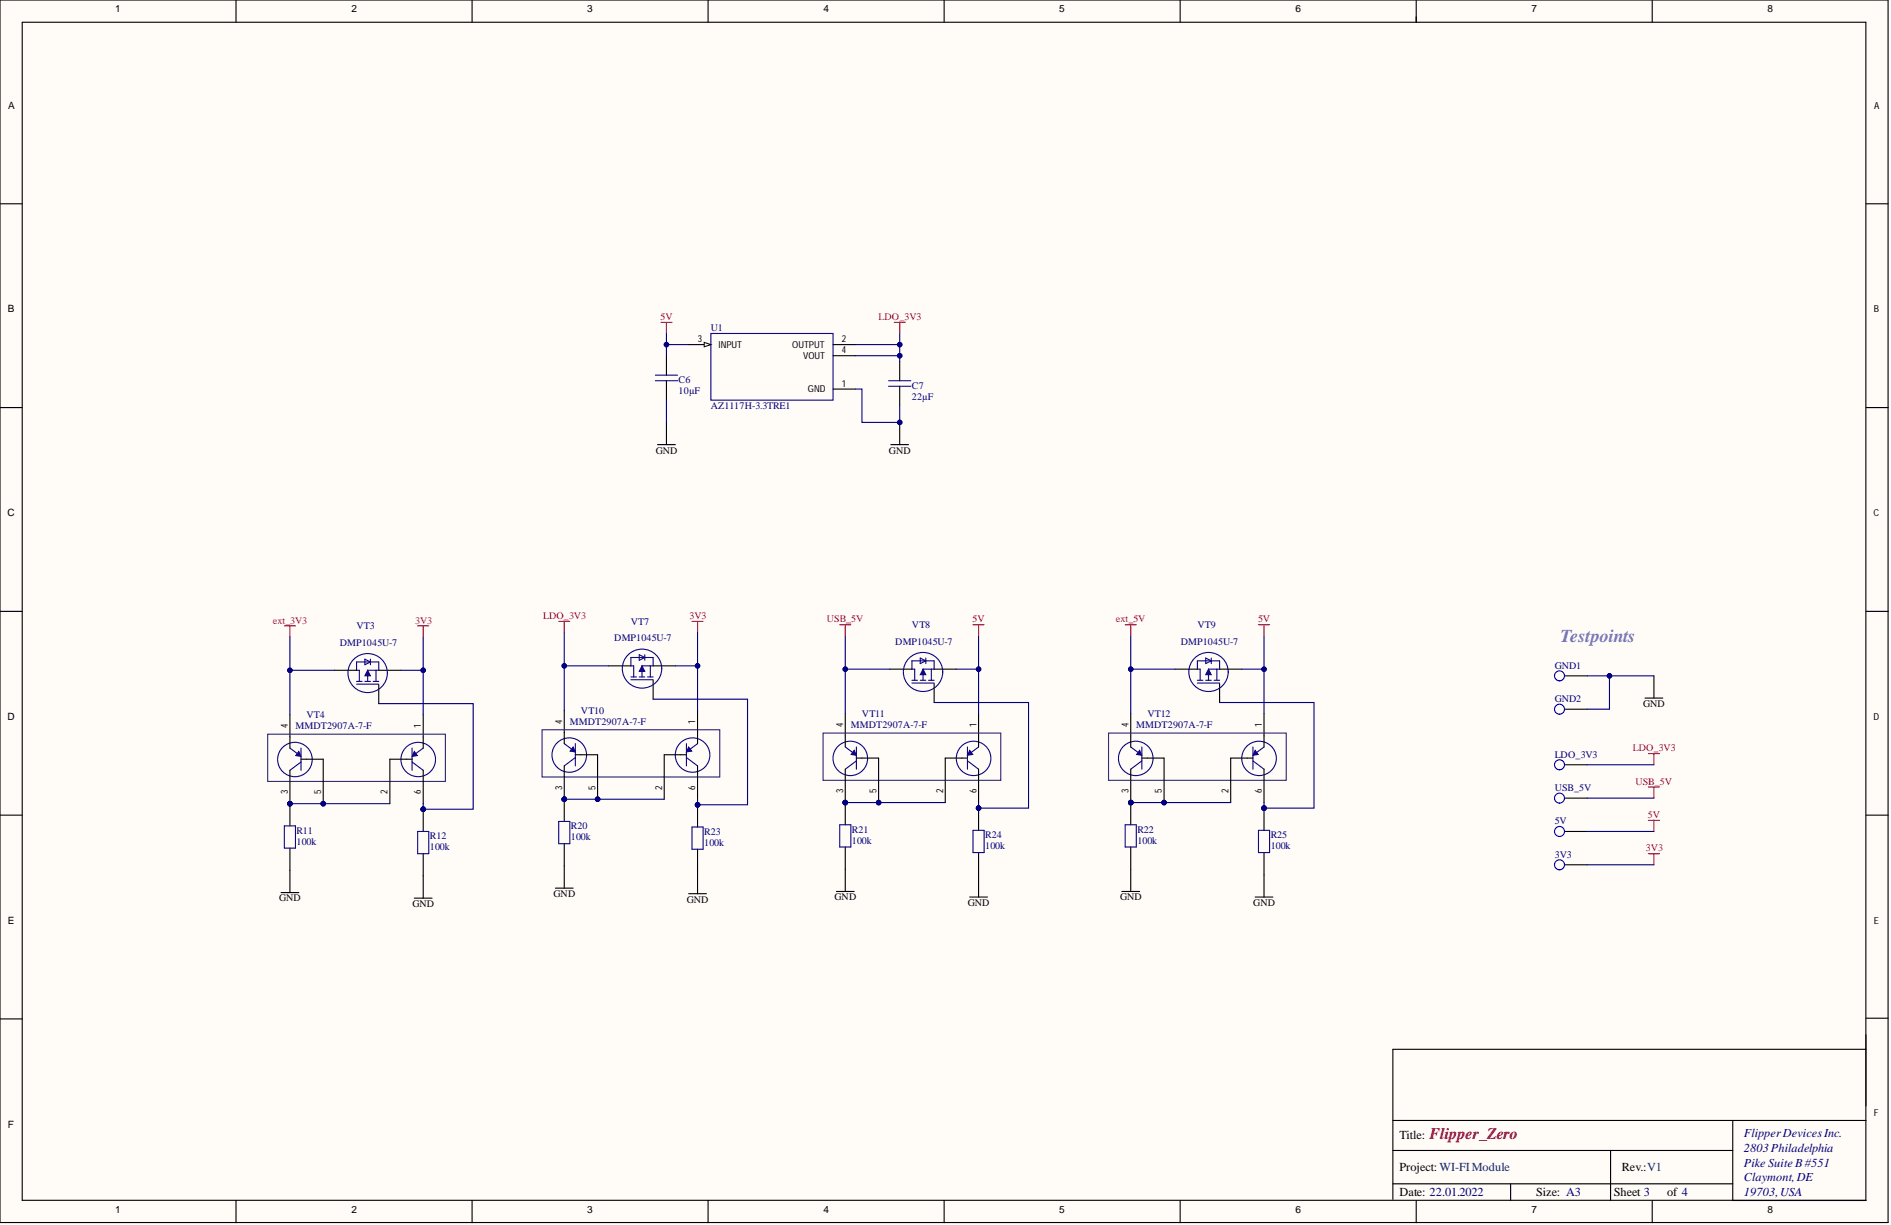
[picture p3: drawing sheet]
<svg xmlns="http://www.w3.org/2000/svg" width="431mm" height="279mm" viewBox="0 0 431 279" stroke-linecap="round" stroke-linejoin="round" font-family="sans-serif">
<defs><g id="words">
<text font-size="4.1" fill="#4a86e8" x="356.1" y="146.4">Testpoints</text>
<text font-size="3.6" fill="#980000" x="326.2" y="259.9">Flipper_Zero</text>
<g font-size="2.8">
<text x="319.3" y="259.8">Title:</text>
<text x="319.3" y="267.1">Project: WI-FIModule</text>
<text x="370" y="267.1">Rev.:V1</text>
<text x="319.3" y="272.7">Date: 22.01.2022</text>
<text x="350.5" y="272.7">Size: A3</text>
<text x="368.2" y="272.7">Sheet 3</text>
<text x="380.4" y="272.7">of 4</text>
</g>
<g font-size="2.8" fill="#000080">
<text x="397.9" y="262.8">2803Philadelphia</text>
<text x="397.9" y="259.3">FlipperDevicesInc.</text>
<text x="397.9" y="269.4">Claymont, DE</text>
<text x="397.9" y="266.1">Pike Suite B #551</text>
<text x="397.9" y="272.7">19703,USA</text>
</g>
<g font-size="2.3">
<text x="26.3" y="2.8">1</text>
<text x="80.2" y="2.8">2</text>
<text x="134" y="2.8">3</text>
<text x="187.9" y="2.8">4</text>
<text x="241.7" y="2.8">5</text>
<text x="295.6" y="2.8">6</text>
<text x="349.4" y="2.8">7</text>
<text x="403.3" y="2.8">8</text>
<text x="1.9" y="24.8">A</text>
<text x="1.8" y="71.2">B</text>
<text x="149.6" y="103.4">GND</text>
<text x="202.8" y="103.4">GND</text>
<text x="1.7" y="117.7">C</text>
<text x="374.9" y="161.2">GND</text>
<text x="1.7" y="164.2">D</text>
<text x="63.7" y="205.6">GND</text>
<text x="94.1" y="206.9">GND</text>
<text x="126.3" y="204.6">GND</text>
<text x="156.7" y="205.9">GND</text>
<text x="190.4" y="205.4">GND</text>
<text x="220.8" y="206.6">GND</text>
<text x="255.5" y="205.4">GND</text>
<text x="285.9" y="206.6">GND</text>
<text x="1.8" y="210.7">E</text>
<text x="1.8" y="257.2">F</text>
<text x="26.3" y="276.6">1</text>
<text x="80.2" y="276.6">2</text>
<text x="134" y="276.6">3</text>
<text x="187.9" y="276.6">4</text>
<text x="241.7" y="276.6">5</text>
<text x="295.6" y="276.6">6</text>
<text x="349.4" y="276.6">7</text>
<text x="403.3" y="276.6">8</text>
</g>
<g font-size="2.3" fill="#f00">
<text x="150.7" y="73">5V</text>
<text x="200.5" y="73">LDO_3V3</text>
<text x="62.3" y="142.2">ext_3V3</text>
<text x="94.7" y="142.2">3V3</text>
<text x="123.9" y="141.2">LDO_3V3</text>
<text x="157.3" y="141.2">3V3</text>
<text x="188.6" y="142">USB_5V</text>
<text x="221.9" y="142">5V</text>
<text x="254.6" y="142">ext_5V</text>
<text x="287" y="142">5V</text>
<text x="372.5" y="171.4">LDO_3V3</text>
<text x="373.1" y="179">USB_5V</text>
<text x="376" y="186.6">5V</text>
<text x="375.5" y="194.2">3V3</text>
</g>
<g font-size="2.3" fill="#000080">
<text x="162.2" y="75.6">U1</text>
<text x="154.8" y="89.9">10µF</text>
<text x="154.8" y="87.4">C6</text>
<text x="208.1" y="88.7">C7</text>
<text x="162.2" y="93.3">AZ1117H-3.3TRE1</text>
<text x="208.1" y="91.2">22µF</text>
<text x="81.3" y="143.5">VT3</text>
<text x="143.9" y="142.5">VT7</text>
<text x="208.1" y="143.2">VT8</text>
<text x="273.2" y="143.2">VT9</text>
<text x="77.5" y="147.3">DMP1045U-7</text>
<text x="140.1" y="146.3">DMP1045U-7</text>
<text x="204.3" y="147">DMP1045U-7</text>
<text x="269.4" y="147">DMP1045U-7</text>
<text x="354.7" y="152.5">GND1</text>
<text x="354.7" y="160.1">GND2</text>
<text x="67.4" y="166.3">MMDT2907A-7-F</text>
<text x="69.9" y="163.8">VT4</text>
<text x="130" y="165.3">MMDT2907A-7-F</text>
<text x="132.5" y="162.8">VT10</text>
<text x="194.1" y="166.1">MMDT2907A-7-F</text>
<text x="196.7" y="163.5">VT11</text>
<text x="259.3" y="166.1">MMDT2907A-7-F</text>
<text x="261.8" y="163.5">VT12</text>
<text x="354.7" y="172.8">LDO_3V3</text>
<text x="354.7" y="180.4">USB_5V</text>
<text x="67.7" y="190.1">R11</text>
<text x="98.1" y="191.4">R12</text>
<text x="130.3" y="191.7">100k</text>
<text x="130.3" y="189.1">R20</text>
<text x="160.7" y="190.4">R23</text>
<text x="194.4" y="189.9">R21</text>
<text x="224.8" y="191.2">R24</text>
<text x="259.5" y="189.9">R22</text>
<text x="289.9" y="191.2">R25</text>
<text x="354.7" y="188">5V</text>
<text x="67.7" y="192.7">100k</text>
<text x="98.1" y="194">100k</text>
<text x="160.7" y="192.9">100k</text>
<text x="194.4" y="192.4">100k</text>
<text x="224.8" y="193.7">100k</text>
<text x="259.5" y="192.4">100k</text>
<text x="289.9" y="193.7">100k</text>
<text x="354.7" y="195.6">3V3</text>
</g>
<g font-size="2.2">
<text x="427.6" y="24.8">A</text>
<text x="427.5" y="71.2">B</text>
<text x="159.2" y="78.1">3</text>
<text x="164" y="79.4">INPUT</text>
<text x="180.8" y="79.4">OUTPUT</text>
<text x="183.2" y="81.9">VOUT</text>
<text x="192.1" y="78.1">2</text>
<text x="192.1" y="80.6">4</text>
<text x="184.3" y="89.5">GND</text>
<text x="192.1" y="88.2">1</text>
<text x="427.4" y="117.7">C</text>
<text x="65.6" y="166.1" transform="rotate(-90 65.6 166.1)">4</text>
<text x="96" y="166.1" transform="rotate(-90 96 166.1)">1</text>
<text x="128.2" y="165" transform="rotate(-90 128.2 165)">4</text>
<text x="158.6" y="165" transform="rotate(-90 158.6 165)">1</text>
<text x="192.4" y="165.8" transform="rotate(-90 192.4 165.8)">4</text>
<text x="222.8" y="165.8" transform="rotate(-90 222.8 165.8)">1</text>
<text x="257.5" y="165.8" transform="rotate(-90 257.5 165.8)">4</text>
<text x="287.9" y="165.8" transform="rotate(-90 287.9 165.8)">1</text>
<text x="427.4" y="164.2">D</text>
<text x="65.6" y="181.2" transform="rotate(-90 65.6 181.2)">3</text>
<text x="73.2" y="181.2" transform="rotate(-90 73.2 181.2)">5</text>
<text x="88.4" y="181.2" transform="rotate(-90 88.4 181.2)">2</text>
<text x="96" y="181.2" transform="rotate(-90 96 181.2)">6</text>
<text x="128.2" y="180.2" transform="rotate(-90 128.2 180.2)">3</text>
<text x="135.8" y="180.2" transform="rotate(-90 135.8 180.2)">5</text>
<text x="151" y="180.2" transform="rotate(-90 151 180.2)">2</text>
<text x="158.6" y="180.2" transform="rotate(-90 158.6 180.2)">6</text>
<text x="192.4" y="180.9" transform="rotate(-90 192.4 180.9)">3</text>
<text x="200" y="180.9" transform="rotate(-90 200 180.9)">5</text>
<text x="215.2" y="180.9" transform="rotate(-90 215.2 180.9)">2</text>
<text x="222.8" y="180.9" transform="rotate(-90 222.8 180.9)">6</text>
<text x="257.5" y="180.9" transform="rotate(-90 257.5 180.9)">3</text>
<text x="265.1" y="180.9" transform="rotate(-90 265.1 180.9)">5</text>
<text x="280.3" y="180.9" transform="rotate(-90 280.3 180.9)">2</text>
<text x="287.9" y="180.9" transform="rotate(-90 287.9 180.9)">6</text>
<text x="427.5" y="210.7">E</text>
<text x="427.5" y="254.5">F</text>
</g>
</g></defs>
<g fill="#fffcf8">
<path d="M0 0h430.8v278.9h-430.8z" fill-rule="evenodd"/>
<path d="M0 0h430.8v278.9h-430.8z" fill-rule="evenodd"/>
</g>
<g fill="none" stroke="#000" stroke-width=".25">
<path d="M0 0h430.8v278.8h-430.8zM53.9 0v5.1M107.7 0v5.1M161.6 0v5.1M215.4 0v5.1M269.3 0v5.1M323.1 0v5.1M377 0v5.1M0 46.5h5.1M425.8 46.5h5M157.1 78.6h5.1M0 93h5.1"/>
<path d="M425.8 93h5M0 139.4h5.1M425.8 139.4h5M0 185.9h5.1M425.8 185.9h5M0 232.4h5.1M425.8 239.3h-108v34.3M425.8 232.2h5M317.8 255.6h108M395.3 255.6v18.2M53.9 273.8v5.1M107.7 273.8v5.1"/>
<path d="M161.6 273.8v5.1M215.4 273.8v5.1M269.3 273.8v5.1M317.8 270h77.5M317.8 262.4h77.5M323.1 273.8v5.1M344.7 270v3.8M367.5 262.4v11.4M377 273.8v5.1M425.7 273.8v-268.7h-420.6v268.7h420.7"/>
</g>
<path d="M162.2 76.1h27.9v15.2h-27.9z" fill="none" stroke="#11037f" stroke-width=".25"/>
<path d="M160.7 78.1l1.5 .5-1.5 .5z" fill="#f8fcff"/>
<path d="M160.7 78.1l1.5 .5-1.5 .5z" fill="none" stroke="#000" stroke-width=".23"/>
<path d="M190.1 78.6h5M152.1 81.1v4.5M152.1 86.8v4.5M152.1 96.3v5.1M190.1 81.1h5M190.1 88.7h5M205.3 82.4v4.4M205.3 88.1v4.4M205.3 96.3v5.1M150 101.4h4.1M203.2 101.4h4.1" fill="none" stroke="#000" stroke-width=".25"/>
<path d="M149.5 86.8h5.1M149.5 85.6h5.1M202.7 88.1h5.1M202.7 86.8h5.1" fill="none" stroke="#11037f" stroke-width=".25"/>
<circle cx="205.3" cy="96.3" r=".51" fill="#000080"/>
<circle cx="205.3" cy="96.3" r=".51" fill="none" stroke="#000080" stroke-width=".23"/>
<path d="M150.8 73.5h2.5M152.1 73.5v2.6M204 73.5h2.5M205.3 73.5v2.6" fill="none" stroke="#f00" stroke-width=".25"/>
<path d="M81.3 155.4h1.3M81.3 156h5.1M82 152.9v2.5M83.3 155.4h1.2M83.9 152.9v2.5M85.2 155.4h1.2M85.8 152.9v2.5" fill="none" stroke="#11037f" stroke-width=".25"/>
<path d="M83.9 152.9l.6 1.2h-1.2z" fill="#11037f"/>
<path d="M83.9 152.9l.6 1.2h-1.2z" fill="none" stroke="#11037f" stroke-width=".23"/>
<g fill="none" stroke="#11037f" stroke-width=".25">
<path d="M82 152.9h-.7v-1.9h5.1v1.9h-2.5M83.3 150.3l1.2 .7-1.2 .6zM84.5 150.3v1.3"/>
<circle cx="83.9" cy="153.5" r="4.5"/>
</g>
<path d="M76.3 152.9h5M86.4 156.2v4.3M86.4 152.9h5.1" fill="none" stroke="#000" stroke-width=".25"/>
<circle cx="73.7" cy="183.3" r=".51" fill="#000080"/>
<circle cx="73.7" cy="183.3" r=".51" fill="none" stroke="#000080" stroke-width=".23"/>
<circle cx="66.1" cy="183.3" r=".51" fill="#000080"/>
<circle cx="66.1" cy="183.3" r=".51" fill="none" stroke="#000080" stroke-width=".23"/>
<path d="M89 178.2v5.1M96.6 163v5.1M96.6 178.2v5.1" fill="none" stroke="#000" stroke-width=".25"/>
<path d="M94 170.6v5.1M94 173.8l2.6 1.9M96.6 170.6l-2.3 1.7" fill="none" stroke="#11037f" stroke-width=".25"/>
<path d="M94.5 171.4l.7 .9-1.2 .2z" fill="#11037f"/>
<path d="M94.5 171.4l.7 .9-1.2 .2z" fill="none" stroke="#11037f" stroke-width=".23"/>
<path d="M99.4 173.1a3.9 3.9 0 0 0-5.8-3.4 3.9 3.9 0 0 0-.6 6.7 3.9 3.9 0 0 0 6.3-2.4l.1-.7" fill="none" stroke="#11037f" stroke-width=".25"/>
<path d="M73.7 178.2v5.1M92.8 173.2h1.2" fill="none" stroke="#000" stroke-width=".25"/>
<circle cx="73.7" cy="183.3" r=".51" fill="#000080"/>
<circle cx="73.7" cy="183.3" r=".51" fill="none" stroke="#000080" stroke-width=".23"/>
<path d="M66.1 163v5.1M66.1 178.2v5.1" fill="none" stroke="#000" stroke-width=".25"/>
<circle cx="66.1" cy="183.3" r=".51" fill="#000080"/>
<circle cx="66.1" cy="183.3" r=".51" fill="none" stroke="#000080" stroke-width=".23"/>
<path d="M66.1 170.6l2.3 1.7M68.7 170.6v5.1M68.7 173.8l-2.6 1.9" fill="none" stroke="#11037f" stroke-width=".25"/>
<path d="M68.2 171.4l.5 1.1-1.2-.2z" fill="#11037f"/>
<path d="M68.2 171.4l.5 1.1-1.2-.2z" fill="none" stroke="#11037f" stroke-width=".23"/>
<path d="M61.1 167.5h40.5v10.7h-40.5z" fill="none" stroke="#351c75" stroke-width=".25"/>
<path d="M63.3 173.1a3.9 3.9 0 0 1 5.8-3.4 3.9 3.9 0 0 1 .6 6.7 3.9 3.9 0 0 1-6.3-2.4l-.1-.7" fill="none" stroke="#11037f" stroke-width=".25"/>
<path d="M66.1 168.1v2.5M66.1 175.7v2.5M68.7 173.2h5v5M92.8 173.2h-3.8v5M96.6 168.1v2.5M96.6 175.7v2.5M66.1 198.5v5.1M64.1 203.6h4.1" fill="none" stroke="#000" stroke-width=".25"/>
<circle cx="96.6" cy="184.6" r=".51" fill="#000080"/>
<circle cx="96.6" cy="184.6" r=".51" fill="none" stroke="#000080" stroke-width=".23"/>
<path d="M96.6 184.6v5M96.6 194.7v5.1" fill="none" stroke="#000" stroke-width=".25"/>
<circle cx="96.6" cy="184.6" r=".51" fill="#000080"/>
<circle cx="96.6" cy="184.6" r=".51" fill="none" stroke="#000080" stroke-width=".23"/>
<path d="M95.3 189.6h2.5v5.1h-2.5z" fill="none" stroke="#11037f" stroke-width=".25"/>
<path d="M96.6 199.8v5.1M94.5 204.9h4.1" fill="none" stroke="#000" stroke-width=".25"/>
<circle cx="66.1" cy="183.3" r=".51" fill="#000080"/>
<circle cx="66.1" cy="183.3" r=".51" fill="none" stroke="#000080" stroke-width=".23"/>
<path d="M66.1 183.3v5.1M66.1 193.4v5.1" fill="none" stroke="#000" stroke-width=".25"/>
<circle cx="66.1" cy="183.3" r=".51" fill="#000080"/>
<circle cx="66.1" cy="183.3" r=".51" fill="none" stroke="#000080" stroke-width=".23"/>
<path d="M143.9 154.4h1.3M143.9 155h5.1M144.6 151.9v2.5M145.8 154.4h1.3M146.5 151.9v2.5M147.7 154.4h1.3M148.4 151.9v2.5M64.9 188.4h2.5v5h-2.5z" fill="none" stroke="#11037f" stroke-width=".25"/>
<path d="M64.9 142.7h2.5M66.1 142.7v2.6M95.3 142.7h2.5M96.6 142.7v2.6" fill="none" stroke="#f00" stroke-width=".25"/>
<path d="M146.5 151.9l.6 1.2h-1.3z" fill="#11037f"/>
<path d="M146.5 151.9l.6 1.2h-1.3z" fill="none" stroke="#11037f" stroke-width=".23"/>
<g fill="none" stroke="#11037f" stroke-width=".25">
<path d="M144.6 151.9h-.7v-1.9h5.1v1.9h-2.5M145.8 149.3l1.3 .7-1.3 .6zM147.1 149.3v1.3"/>
<circle cx="146.5" cy="152.5" r="4.5"/>
</g>
<path d="M138.9 151.9h5M149 155.2v4.3M149 151.9h5.1" fill="none" stroke="#000" stroke-width=".25"/>
<circle cx="136.3" cy="182.3" r=".51" fill="#000080"/>
<circle cx="136.3" cy="182.3" r=".51" fill="none" stroke="#000080" stroke-width=".23"/>
<circle cx="128.7" cy="182.3" r=".51" fill="#000080"/>
<circle cx="128.7" cy="182.3" r=".51" fill="none" stroke="#000080" stroke-width=".23"/>
<path d="M151.5 177.2v5.1M159.2 162v5.1M159.2 177.2v5.1" fill="none" stroke="#000" stroke-width=".25"/>
<path d="M156.6 169.6v5.1M156.6 172.8l2.6 1.9M159.2 169.6l-2.3 1.7" fill="none" stroke="#11037f" stroke-width=".25"/>
<path d="M157.1 170.4l.7 .9-1.2 .2z" fill="#11037f"/>
<path d="M157.1 170.4l.7 .9-1.2 .2z" fill="none" stroke="#11037f" stroke-width=".23"/>
<path d="M162 172.1a3.9 3.9 0 0 0-5.8-3.4 3.9 3.9 0 0 0-.6 6.7 3.9 3.9 0 0 0 6.3-2.4l.1-.8" fill="none" stroke="#11037f" stroke-width=".25"/>
<path d="M136.3 177.2v5.1M155.3 172.1h1.3" fill="none" stroke="#000" stroke-width=".25"/>
<circle cx="136.3" cy="182.3" r=".51" fill="#000080"/>
<circle cx="136.3" cy="182.3" r=".51" fill="none" stroke="#000080" stroke-width=".23"/>
<path d="M128.7 162v5.1M128.7 177.2v5.1" fill="none" stroke="#000" stroke-width=".25"/>
<circle cx="128.7" cy="182.3" r=".51" fill="#000080"/>
<circle cx="128.7" cy="182.3" r=".51" fill="none" stroke="#000080" stroke-width=".23"/>
<path d="M128.7 169.6l2.3 1.7M131.3 169.6v5.1M131.3 172.8l-2.6 1.9" fill="none" stroke="#11037f" stroke-width=".25"/>
<path d="M130.8 170.4l.5 1.1-1.2-.2z" fill="#11037f"/>
<path d="M130.8 170.4l.5 1.1-1.2-.2z" fill="none" stroke="#11037f" stroke-width=".23"/>
<path d="M123.7 166.4h40.5v10.8h-40.5z" fill="none" stroke="#351c75" stroke-width=".25"/>
<path d="M125.9 172.1a3.9 3.9 0 0 1 5.8-3.4 3.9 3.9 0 0 1 .6 6.6 3.9 3.9 0 0 1-6.3-2.3l-.1-.8" fill="none" stroke="#11037f" stroke-width=".25"/>
<path d="M128.7 167.1v2.5M128.7 174.7v2.5M131.3 172.1h5v5.1M155.3 172.1h-3.8v5.1M159.2 167.1v2.5M159.2 174.7v2.5M128.7 197.5v5.1M126.7 202.6h4.1" fill="none" stroke="#000" stroke-width=".25"/>
<circle cx="159.2" cy="183.6" r=".51" fill="#000080"/>
<circle cx="159.2" cy="183.6" r=".51" fill="none" stroke="#000080" stroke-width=".23"/>
<path d="M159.2 183.6v5M159.2 193.7v5.1" fill="none" stroke="#000" stroke-width=".25"/>
<circle cx="159.2" cy="183.6" r=".51" fill="#000080"/>
<circle cx="159.2" cy="183.6" r=".51" fill="none" stroke="#000080" stroke-width=".23"/>
<path d="M157.9 188.6h2.5v5.1h-2.5z" fill="none" stroke="#11037f" stroke-width=".25"/>
<path d="M159.2 198.8v5M157.1 203.8h4.1" fill="none" stroke="#000" stroke-width=".25"/>
<circle cx="128.7" cy="182.3" r=".51" fill="#000080"/>
<circle cx="128.7" cy="182.3" r=".51" fill="none" stroke="#000080" stroke-width=".23"/>
<path d="M128.7 182.3v5.1M128.7 192.4v5.1" fill="none" stroke="#000" stroke-width=".25"/>
<circle cx="128.7" cy="182.3" r=".51" fill="#000080"/>
<circle cx="128.7" cy="182.3" r=".51" fill="none" stroke="#000080" stroke-width=".23"/>
<path d="M208.1 155.2h1.2M208.1 155.8h5M208.7 152.6v2.6M210 155.2h1.2M210.6 152.6v2.6M211.9 155.2h1.2M212.5 152.6v2.6M127.5 187.4h2.5v5h-2.5z" fill="none" stroke="#11037f" stroke-width=".25"/>
<path d="M127.5 141.7h2.5M128.7 141.7v2.6M157.9 141.7h2.5M159.2 141.7v2.6" fill="none" stroke="#f00" stroke-width=".25"/>
<path d="M210.6 152.6l.6 1.3h-1.2z" fill="#11037f"/>
<path d="M210.6 152.6l.6 1.3h-1.2z" fill="none" stroke="#11037f" stroke-width=".23"/>
<g fill="none" stroke="#11037f" stroke-width=".25">
<path d="M208.7 152.6h-.6v-1.9h5v1.9h-2.5M210 150.1l1.2 .6-1.2 .7zM211.2 150.1v1.3"/>
<circle cx="210.6" cy="153.3" r="4.5"/>
</g>
<path d="M203 152.6h5.1M213.1 155.9v4.3M213.1 152.6h5.1" fill="none" stroke="#000" stroke-width=".25"/>
<circle cx="200.5" cy="183" r=".51" fill="#000080"/>
<circle cx="200.5" cy="183" r=".51" fill="none" stroke="#000080" stroke-width=".23"/>
<circle cx="192.9" cy="183" r=".51" fill="#000080"/>
<circle cx="192.9" cy="183" r=".51" fill="none" stroke="#000080" stroke-width=".23"/>
<path d="M215.7 178v5M223.3 162.8v5M223.3 178v5" fill="none" stroke="#000" stroke-width=".25"/>
<path d="M220.7 170.4v5M220.7 173.5l2.6 1.9M223.3 170.4l-2.2 1.6" fill="none" stroke="#11037f" stroke-width=".25"/>
<path d="M221.2 171.1l.7 1-1.2 .2z" fill="#11037f"/>
<path d="M221.2 171.1l.7 1-1.2 .2z" fill="none" stroke="#11037f" stroke-width=".23"/>
<path d="M226.1 172.8a3.9 3.9 0 0 0-5.8-3.3 3.9 3.9 0 0 0-.5 6.6 3.9 3.9 0 0 0 6.2-2.3l.1-.8" fill="none" stroke="#11037f" stroke-width=".25"/>
<path d="M200.5 178v5M219.5 172.9h1.2" fill="none" stroke="#000" stroke-width=".25"/>
<circle cx="200.5" cy="183" r=".51" fill="#000080"/>
<circle cx="200.5" cy="183" r=".51" fill="none" stroke="#000080" stroke-width=".23"/>
<path d="M192.9 162.8v5M192.9 178v5" fill="none" stroke="#000" stroke-width=".25"/>
<circle cx="192.9" cy="183" r=".51" fill="#000080"/>
<circle cx="192.9" cy="183" r=".51" fill="none" stroke="#000080" stroke-width=".23"/>
<path d="M192.9 170.4l2.2 1.6M195.4 170.4v5M195.4 173.5l-2.5 1.9" fill="none" stroke="#11037f" stroke-width=".25"/>
<path d="M194.9 171.1l.5 1.2-1.2-.2z" fill="#11037f"/>
<path d="M194.9 171.1l.5 1.2-1.2-.2z" fill="none" stroke="#11037f" stroke-width=".23"/>
<path d="M187.8 167.2h40.5v10.8h-40.5z" fill="none" stroke="#351c75" stroke-width=".25"/>
<path d="M190.1 172.8a3.9 3.9 0 0 1 5.7-3.3 3.9 3.9 0 0 1 .6 6.6 3.9 3.9 0 0 1-6.3-2.3v-.8" fill="none" stroke="#11037f" stroke-width=".25"/>
<path d="M192.9 167.8v2.6M192.9 175.4v2.6M195.4 172.9h5.1v5.1M219.5 172.9h-3.8v5.1M223.3 167.8v2.6M223.3 175.4v2.6M192.9 198.3v5M190.8 203.3h4.1" fill="none" stroke="#000" stroke-width=".25"/>
<circle cx="223.3" cy="184.3" r=".51" fill="#000080"/>
<circle cx="223.3" cy="184.3" r=".51" fill="none" stroke="#000080" stroke-width=".23"/>
<path d="M223.3 184.3v5.1M223.3 194.5v5" fill="none" stroke="#000" stroke-width=".25"/>
<circle cx="223.3" cy="184.3" r=".51" fill="#000080"/>
<circle cx="223.3" cy="184.3" r=".51" fill="none" stroke="#000080" stroke-width=".23"/>
<path d="M222 189.4h2.5v5.1h-2.5z" fill="none" stroke="#11037f" stroke-width=".25"/>
<path d="M223.3 199.5v5.1M221.2 204.6h4.1" fill="none" stroke="#000" stroke-width=".25"/>
<circle cx="192.9" cy="183" r=".51" fill="#000080"/>
<circle cx="192.9" cy="183" r=".51" fill="none" stroke="#000080" stroke-width=".23"/>
<path d="M192.9 183v5.1M192.9 193.2v5.1" fill="none" stroke="#000" stroke-width=".25"/>
<circle cx="192.9" cy="183" r=".51" fill="#000080"/>
<circle cx="192.9" cy="183" r=".51" fill="none" stroke="#000080" stroke-width=".23"/>
<path d="M273.2 155.2h1.3M273.2 155.8h5.1M273.8 152.6v2.6M275.1 155.2h1.3M275.7 152.6v2.6M277 155.2h1.3M277.6 152.6v2.6M191.6 188.1h2.5v5.1h-2.5z" fill="none" stroke="#11037f" stroke-width=".25"/>
<path d="M275.7 152.6l.7 1.3h-1.3z" fill="#11037f"/>
<path d="M275.7 152.6l.7 1.3h-1.3z" fill="none" stroke="#11037f" stroke-width=".23"/>
<g fill="none" stroke="#11037f" stroke-width=".25">
<path d="M273.8 152.6h-.6v-1.9h5.1v1.9h-2.6M275.1 150.1l1.3 .6-1.3 .7zM276.4 150.1v1.3"/>
<circle cx="275.8" cy="153.3" r="4.5"/>
</g>
<path d="M268.1 152.6h5.1M278.3 155.9v4.3M278.3 152.6h5" fill="none" stroke="#000" stroke-width=".25"/>
<circle cx="265.6" cy="183" r=".51" fill="#000080"/>
<circle cx="265.6" cy="183" r=".51" fill="none" stroke="#000080" stroke-width=".23"/>
<circle cx="258" cy="183" r=".51" fill="#000080"/>
<circle cx="258" cy="183" r=".51" fill="none" stroke="#000080" stroke-width=".23"/>
<path d="M280.8 178v5M288.4 162.8v5M288.4 178v5" fill="none" stroke="#000" stroke-width=".25"/>
<path d="M285.9 170.4v5M285.9 173.5l2.5 1.9M288.4 170.4l-2.2 1.6" fill="none" stroke="#11037f" stroke-width=".25"/>
<path d="M286.4 171.1l.7 1-1.2 .2z" fill="#11037f"/>
<path d="M286.4 171.1l.7 1-1.2 .2z" fill="none" stroke="#11037f" stroke-width=".23"/>
<path d="M291.2 172.8a3.9 3.9 0 0 0-5.8-3.3 3.9 3.9 0 0 0-.5 6.6 3.9 3.9 0 0 0 6.2-2.3l.1-.8" fill="none" stroke="#11037f" stroke-width=".25"/>
<path d="M265.6 178v5M284.6 172.9h1.3" fill="none" stroke="#000" stroke-width=".25"/>
<circle cx="265.6" cy="183" r=".51" fill="#000080"/>
<circle cx="265.6" cy="183" r=".51" fill="none" stroke="#000080" stroke-width=".23"/>
<path d="M258 162.8v5M258 178v5" fill="none" stroke="#000" stroke-width=".25"/>
<circle cx="258" cy="183" r=".51" fill="#000080"/>
<circle cx="258" cy="183" r=".51" fill="none" stroke="#000080" stroke-width=".23"/>
<path d="M258 170.4l2.2 1.6M260.5 170.4v5M260.5 173.5l-2.5 1.9" fill="none" stroke="#11037f" stroke-width=".25"/>
<path d="M260 171.1l.5 1.2-1.2-.2z" fill="#11037f"/>
<path d="M260 171.1l.5 1.2-1.2-.2z" fill="none" stroke="#11037f" stroke-width=".23"/>
<path d="M252.9 167.2h40.6v10.8h-40.6z" fill="none" stroke="#351c75" stroke-width=".25"/>
<path d="M255.2 172.8a3.9 3.9 0 0 1 5.8-3.3 3.9 3.9 0 0 1 .5 6.6 3.9 3.9 0 0 1-6.2-2.3l-.1-.8" fill="none" stroke="#11037f" stroke-width=".25"/>
<path d="M258 167.8v2.6M258 175.4v2.6M260.5 172.9h5.1v5.1M284.6 172.9h-3.8v5.1M288.4 167.8v2.6M288.4 175.4v2.6M258 198.3v5M256 203.3h4" fill="none" stroke="#000" stroke-width=".25"/>
<circle cx="288.4" cy="184.3" r=".51" fill="#000080"/>
<circle cx="288.4" cy="184.3" r=".51" fill="none" stroke="#000080" stroke-width=".23"/>
<path d="M288.4 184.3v5.1M288.4 194.5v5" fill="none" stroke="#000" stroke-width=".25"/>
<circle cx="288.4" cy="184.3" r=".51" fill="#000080"/>
<circle cx="288.4" cy="184.3" r=".51" fill="none" stroke="#000080" stroke-width=".23"/>
<path d="M287.1 189.4h2.6v5.1h-2.6z" fill="none" stroke="#11037f" stroke-width=".25"/>
<path d="M288.4 199.5v5.1M286.4 204.6h4" fill="none" stroke="#000" stroke-width=".25"/>
<circle cx="258" cy="183" r=".51" fill="#000080"/>
<circle cx="258" cy="183" r=".51" fill="none" stroke="#000080" stroke-width=".23"/>
<path d="M258 183v5.1M258 193.2v5.1" fill="none" stroke="#000" stroke-width=".25"/>
<circle cx="258" cy="183" r=".51" fill="#000080"/>
<circle cx="258" cy="183" r=".51" fill="none" stroke="#000080" stroke-width=".23"/>
<path d="M256.7 188.1h2.6v5.1h-2.6z" fill="none" stroke="#11037f" stroke-width=".25"/>
<g fill="none" stroke="#f00" stroke-width=".25">
<path d="M191.6 142.5h2.5M192.9 142.5v2.5M222 142.5h2.5M223.3 142.5v2.5M256.7 142.5h2.6M258 142.5v2.5M287.1 142.5h2.6M288.4 142.5v2.5M376.1 179.5h2.5M376.1 171.9h2.5M377.4 171.9v2.5M377.4 179.5v2.5"/>
<path d="M376.1 187.1h2.5M376.1 194.7h2.5M377.4 187.1v2.5M377.4 194.7v2.5"/>
</g>
<path d="M357.1 154.1h5M375.3 159.2h4.1M377.4 154.1v5.1M357.1 161.8h5M357.1 174.4h5M357.1 182h5M357.1 189.6h5M357.1 197.2h5" fill="none" stroke="#000" stroke-width=".25"/>
<g fill="none" stroke="#0000bf" stroke-width=".25">
<circle cx="355.8" cy="154.2" r="1.14"/>
<circle cx="355.8" cy="174.4" r="1.14"/>
<circle cx="355.8" cy="161.8" r="1.14"/>
<circle cx="355.8" cy="182" r="1.14"/>
<circle cx="355.8" cy="189.6" r="1.14"/>
<circle cx="355.8" cy="197.2" r="1.14"/>
</g>
<path d="M157.1 78.6h-5v2.5" fill="none" stroke="#000080" stroke-width=".25"/>
<circle cx="152.1" cy="78.6" r=".51" fill="#000080"/>
<circle cx="152.1" cy="78.6" r=".51" fill="none" stroke="#000080" stroke-width=".23"/>
<path d="M205.3 81.1v1.3" fill="none" stroke="#000080" stroke-width=".25"/>
<circle cx="205.3" cy="81.1" r=".51" fill="#000080"/>
<circle cx="205.3" cy="81.1" r=".51" fill="none" stroke="#000080" stroke-width=".23"/>
<path d="M152.1 91.3v5M195.1 88.7h1.6v7.6h8.6v-3.8" fill="none" stroke="#000080" stroke-width=".25"/>
<circle cx="205.3" cy="96.3" r=".51" fill="#000080"/>
<circle cx="205.3" cy="96.3" r=".51" fill="none" stroke="#000080" stroke-width=".23"/>
<path d="M152.1 76.1v2.5" fill="none" stroke="#000080" stroke-width=".25"/>
<circle cx="152.1" cy="78.6" r=".51" fill="#000080"/>
<circle cx="152.1" cy="78.6" r=".51" fill="none" stroke="#000080" stroke-width=".23"/>
<path d="M195.1 78.6h10.2" fill="none" stroke="#000080" stroke-width=".25"/>
<circle cx="205.3" cy="78.6" r=".51" fill="#000080"/>
<circle cx="205.3" cy="78.6" r=".51" fill="none" stroke="#000080" stroke-width=".23"/>
<path d="M205.3 76.1v5h-10.2" fill="none" stroke="#000080" stroke-width=".25"/>
<circle cx="205.3" cy="81.1" r=".51" fill="#000080"/>
<circle cx="205.3" cy="81.1" r=".51" fill="none" stroke="#000080" stroke-width=".23"/>
<circle cx="205.3" cy="78.6" r=".51" fill="#000080"/>
<circle cx="205.3" cy="78.6" r=".51" fill="none" stroke="#000080" stroke-width=".23"/>
<path d="M96.6 152.9v10.1" fill="none" stroke="#000080" stroke-width=".25"/>
<circle cx="96.6" cy="152.9" r=".51" fill="#000080"/>
<circle cx="96.6" cy="152.9" r=".51" fill="none" stroke="#000080" stroke-width=".23"/>
<path d="M96.6 145.3v7.6h-5.1" fill="none" stroke="#000080" stroke-width=".25"/>
<circle cx="96.6" cy="152.9" r=".51" fill="#000080"/>
<circle cx="96.6" cy="152.9" r=".51" fill="none" stroke="#000080" stroke-width=".23"/>
<path d="M66.1 145.3v7.6" fill="none" stroke="#000080" stroke-width=".25"/>
<circle cx="66.1" cy="152.9" r=".51" fill="#000080"/>
<circle cx="66.1" cy="152.9" r=".51" fill="none" stroke="#000080" stroke-width=".23"/>
<path d="M76.3 152.9h-10.2v10.1" fill="none" stroke="#000080" stroke-width=".25"/>
<circle cx="66.1" cy="152.9" r=".51" fill="#000080"/>
<circle cx="66.1" cy="152.9" r=".51" fill="none" stroke="#000080" stroke-width=".23"/>
<path d="M86.4 160.5h21.6v24.1h-11.4" fill="none" stroke="#000080" stroke-width=".25"/>
<circle cx="96.6" cy="184.6" r=".51" fill="#000080"/>
<circle cx="96.6" cy="184.6" r=".51" fill="none" stroke="#000080" stroke-width=".23"/>
<path d="M96.6 183.3v1.3" fill="none" stroke="#000080" stroke-width=".25"/>
<circle cx="96.6" cy="184.6" r=".51" fill="#000080"/>
<circle cx="96.6" cy="184.6" r=".51" fill="none" stroke="#000080" stroke-width=".23"/>
<path d="M66.1 183.3h22.9" fill="none" stroke="#000080" stroke-width=".25"/>
<circle cx="66.1" cy="183.3" r=".51" fill="#000080"/>
<circle cx="66.1" cy="183.3" r=".51" fill="none" stroke="#000080" stroke-width=".23"/>
<circle cx="73.7" cy="183.3" r=".51" fill="#000080"/>
<circle cx="73.7" cy="183.3" r=".51" fill="none" stroke="#000080" stroke-width=".23"/>
<path d="M159.2 151.9v10.1" fill="none" stroke="#000080" stroke-width=".25"/>
<circle cx="159.2" cy="151.9" r=".51" fill="#000080"/>
<circle cx="159.2" cy="151.9" r=".51" fill="none" stroke="#000080" stroke-width=".23"/>
<path d="M159.2 144.3v7.6h-5.1" fill="none" stroke="#000080" stroke-width=".25"/>
<circle cx="159.2" cy="151.9" r=".51" fill="#000080"/>
<circle cx="159.2" cy="151.9" r=".51" fill="none" stroke="#000080" stroke-width=".23"/>
<path d="M128.7 144.3v7.6" fill="none" stroke="#000080" stroke-width=".25"/>
<circle cx="128.7" cy="151.9" r=".51" fill="#000080"/>
<circle cx="128.7" cy="151.9" r=".51" fill="none" stroke="#000080" stroke-width=".23"/>
<path d="M138.9 151.9h-10.2v10.1" fill="none" stroke="#000080" stroke-width=".25"/>
<circle cx="128.7" cy="151.9" r=".51" fill="#000080"/>
<circle cx="128.7" cy="151.9" r=".51" fill="none" stroke="#000080" stroke-width=".23"/>
<path d="M149 159.5h21.6v24.1h-11.4" fill="none" stroke="#000080" stroke-width=".25"/>
<circle cx="159.2" cy="183.6" r=".51" fill="#000080"/>
<circle cx="159.2" cy="183.6" r=".51" fill="none" stroke="#000080" stroke-width=".23"/>
<path d="M159.2 182.3v1.3" fill="none" stroke="#000080" stroke-width=".25"/>
<circle cx="159.2" cy="183.6" r=".51" fill="#000080"/>
<circle cx="159.2" cy="183.6" r=".51" fill="none" stroke="#000080" stroke-width=".23"/>
<path d="M128.7 182.3h22.8" fill="none" stroke="#000080" stroke-width=".25"/>
<circle cx="128.7" cy="182.3" r=".51" fill="#000080"/>
<circle cx="128.7" cy="182.3" r=".51" fill="none" stroke="#000080" stroke-width=".23"/>
<circle cx="136.3" cy="182.3" r=".51" fill="#000080"/>
<circle cx="136.3" cy="182.3" r=".51" fill="none" stroke="#000080" stroke-width=".23"/>
<path d="M223.3 152.6v10.2" fill="none" stroke="#000080" stroke-width=".25"/>
<circle cx="223.3" cy="152.6" r=".51" fill="#000080"/>
<circle cx="223.3" cy="152.6" r=".51" fill="none" stroke="#000080" stroke-width=".23"/>
<path d="M223.3 145v7.6h-5.1" fill="none" stroke="#000080" stroke-width=".25"/>
<circle cx="223.3" cy="152.6" r=".51" fill="#000080"/>
<circle cx="223.3" cy="152.6" r=".51" fill="none" stroke="#000080" stroke-width=".23"/>
<path d="M192.9 145v7.6" fill="none" stroke="#000080" stroke-width=".25"/>
<circle cx="192.9" cy="152.6" r=".51" fill="#000080"/>
<circle cx="192.9" cy="152.6" r=".51" fill="none" stroke="#000080" stroke-width=".23"/>
<path d="M203 152.6h-10.1v10.2" fill="none" stroke="#000080" stroke-width=".25"/>
<circle cx="192.9" cy="152.6" r=".51" fill="#000080"/>
<circle cx="192.9" cy="152.6" r=".51" fill="none" stroke="#000080" stroke-width=".23"/>
<path d="M213.1 160.2h21.6v24.1h-11.4" fill="none" stroke="#000080" stroke-width=".25"/>
<circle cx="223.3" cy="184.3" r=".51" fill="#000080"/>
<circle cx="223.3" cy="184.3" r=".51" fill="none" stroke="#000080" stroke-width=".23"/>
<path d="M223.3 183v1.3" fill="none" stroke="#000080" stroke-width=".25"/>
<circle cx="223.3" cy="184.3" r=".51" fill="#000080"/>
<circle cx="223.3" cy="184.3" r=".51" fill="none" stroke="#000080" stroke-width=".23"/>
<path d="M192.9 183h22.8" fill="none" stroke="#000080" stroke-width=".25"/>
<circle cx="192.9" cy="183" r=".51" fill="#000080"/>
<circle cx="192.9" cy="183" r=".51" fill="none" stroke="#000080" stroke-width=".23"/>
<circle cx="200.5" cy="183" r=".51" fill="#000080"/>
<circle cx="200.5" cy="183" r=".51" fill="none" stroke="#000080" stroke-width=".23"/>
<path d="M288.4 152.6v10.2" fill="none" stroke="#000080" stroke-width=".25"/>
<circle cx="288.4" cy="152.6" r=".51" fill="#000080"/>
<circle cx="288.4" cy="152.6" r=".51" fill="none" stroke="#000080" stroke-width=".23"/>
<path d="M288.4 145v7.6h-5.1" fill="none" stroke="#000080" stroke-width=".25"/>
<circle cx="288.4" cy="152.6" r=".51" fill="#000080"/>
<circle cx="288.4" cy="152.6" r=".51" fill="none" stroke="#000080" stroke-width=".23"/>
<path d="M258 145v7.6" fill="none" stroke="#000080" stroke-width=".25"/>
<circle cx="258" cy="152.6" r=".51" fill="#000080"/>
<circle cx="258" cy="152.6" r=".51" fill="none" stroke="#000080" stroke-width=".23"/>
<path d="M268.1 152.6h-10.1v10.2" fill="none" stroke="#000080" stroke-width=".25"/>
<circle cx="258" cy="152.6" r=".51" fill="#000080"/>
<circle cx="258" cy="152.6" r=".51" fill="none" stroke="#000080" stroke-width=".23"/>
<path d="M278.3 160.2h21.5v24.1h-11.4" fill="none" stroke="#000080" stroke-width=".25"/>
<circle cx="288.4" cy="184.3" r=".51" fill="#000080"/>
<circle cx="288.4" cy="184.3" r=".51" fill="none" stroke="#000080" stroke-width=".23"/>
<path d="M288.4 183v1.3" fill="none" stroke="#000080" stroke-width=".25"/>
<circle cx="288.4" cy="184.3" r=".51" fill="#000080"/>
<circle cx="288.4" cy="184.3" r=".51" fill="none" stroke="#000080" stroke-width=".23"/>
<path d="M258 183h22.8" fill="none" stroke="#000080" stroke-width=".25"/>
<circle cx="258" cy="183" r=".51" fill="#000080"/>
<circle cx="258" cy="183" r=".51" fill="none" stroke="#000080" stroke-width=".23"/>
<circle cx="265.6" cy="183" r=".51" fill="#000080"/>
<circle cx="265.6" cy="183" r=".51" fill="none" stroke="#000080" stroke-width=".23"/>
<path d="M362.1 154.1h15.3" fill="none" stroke="#000080" stroke-width=".25"/>
<circle cx="367.2" cy="154.1" r=".51" fill="#000080"/>
<circle cx="367.2" cy="154.1" r=".51" fill="none" stroke="#000080" stroke-width=".23"/>
<path d="M367.2 154.1v7.7h-5.1" fill="none" stroke="#000080" stroke-width=".25"/>
<circle cx="367.2" cy="154.1" r=".51" fill="#000080"/>
<circle cx="367.2" cy="154.1" r=".51" fill="none" stroke="#000080" stroke-width=".23"/>
<path d="M362.1 174.4h15.3M362.1 182h15.3M362.1 189.6h15.3M362.1 197.2h15.3" fill="none" stroke="#000080" stroke-width=".25"/>
<use href="#words"/>
</svg>
